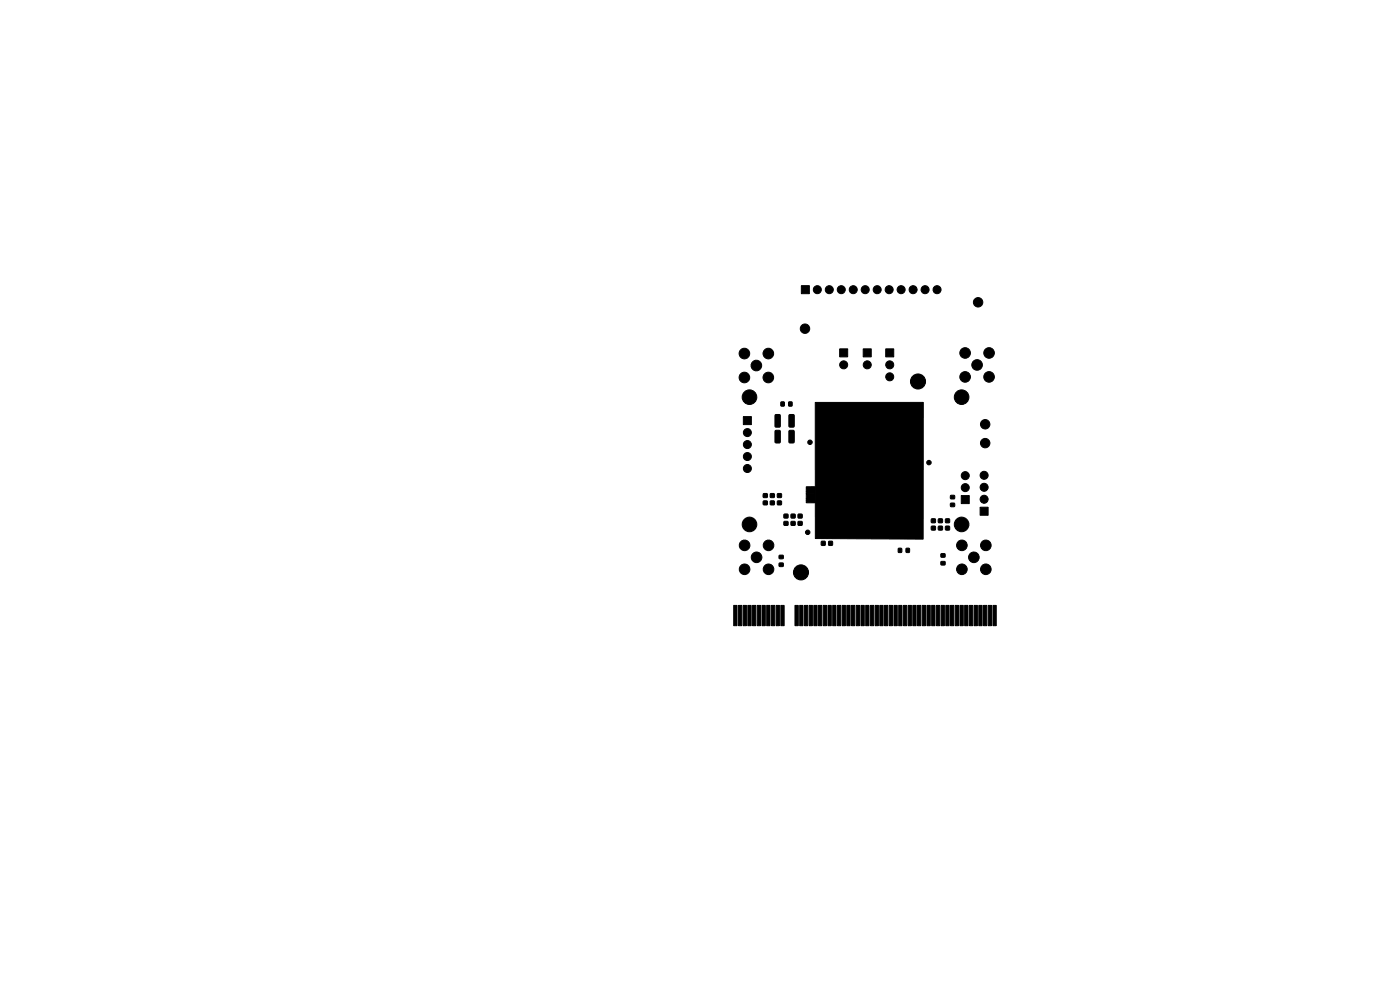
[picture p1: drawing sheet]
<svg xmlns="http://www.w3.org/2000/svg" width="297mm" height="210mm" viewBox="0 0 297 210" stroke-linecap="round" stroke-linejoin="round" font-family="sans-serif">
<g fill="#000" stroke="#000" stroke-width=".21">
<path d="M170 60.6h1.7v1.7h-1.7zM178.1 74h1.7v1.7h-1.7zM183.1 74h1.7v1.7h-1.7zM187.9 74h1.7v1.7h-1.7zM157.7 88.4h1.7v1.7h-1.7zM164.5 88l.8-.1 .2 .2 .1 2.3-.2 .2h-.8l-.2-.1zM164.5 91.3h.8l.2 .1 .1 2.3-.2 .3h-.8l-.2-.2zM165.7 85.3h.7v.8h-.7zM167.3 85.3h.7v.8h-.7zM167.4 88l.9-.1 .2 .2v2.3l-.2 .2h-.7l-.2-.1zM167.4 91.3h.9l.2 .1v2.3l-.2 .3h-.7l-.2-.2zM161.9 106.3h.9v.8h-.9z"/>
<path d="M161.9 104.7h.9v.8h-.9zM163.4 106.3h.8v.8h-.8zM163.4 104.7h.8v.8h-.8zM164.9 106.3h.9v.8h-.9zM164.9 104.7h.9v.8h-.9zM165.3 117.8h.8v.7h-.8zM165.3 119.5h.8v.6h-.8zM166.3 109.1h.8v.8h-.8zM166.3 110.6h.8v.8h-.8zM167.8 109.1h.9v.8h-.9zM167.8 110.6h.9v.8h-.9zM169.3 109.1h.8v.8h-.8z"/>
<path d="M169.3 110.6h.8v.8h-.8zM171 103.3h1.9v1.5h-1.9zM171 104.8h1.9v1.9h-1.9zM171.1 104.2h.6v.1h-.6zM171.1 103.6h.6v.1h-.6zM171.1 105.7h.6v.2h-.6zM171.1 106.2h.6v.1h-.6zM172.1 104.4h.6v.1h-.6zM172.1 104h.6v.1h-.6zM172.1 103.3h.6v.2h-.6zM172.1 105.6h.6v.1h-.6zM172.1 105.9h.6v.2h-.6z"/>
<path d="M172.1 106.4h.6v.1h-.6zM174.3 114.8h.7v.9h-.7zM174.3 109.7h19.5v.4h-19.5zM174.3 107.6h19.5v.4h-19.5zM174.3 107h19.5v.4h-19.5zM174.3 108.3h19.5v.4h-19.5zM175.4 111.8h.1v.6h-.1zM175.4 113.5h.2v.6h-.2zM175.8 114.8h.8v.9h-.8zM176.4 113.5h.1v.6h-.1zM177.3 111.7h.1v.6h-.1zM177.6 113.4h.2v.6h-.2z"/>
<path d="M177.7 110.3h.1v.6h-.1zM178.2 113.4h.1v.6h-.1zM178.3 111.7h.2v.6h-.2zM179 110.3h.1v.6h-.1zM179.1 111.7h.1v.6h-.1zM179.1 113.4h.1v.6h-.1zM179.6 113.4h.1v.6h-.1zM179.7 110.3h.1v.6h-.1zM180.1 113.5h.2v.6h-.2zM180.3 110.3h.1v.6h-.1zM180.5 113.5h.1v.6h-.1zM180.7 110.3h.1v.6h-.1z"/>
<path d="M180.8 111.7h.1v.6h-.1zM181 113.5h.2v.6h-.2zM181.2 111.8h.1v.6h-.1zM181.5 113.4h.1v.6h-.1zM181.8 111.8h.1v.6h-.1zM181.9 113.4h.1v.6h-.1zM182 110.3h.1v.6h-.1zM182.4 113.4h.1v.6h-.1zM182.6 110.3h.2v.6h-.2zM182.8 111.8h.1v.6h-.1zM182.9 113.4h.1v.6h-.1zM183.2 110.3h.2v.6h-.2z"/>
<path d="M183.5 113.5h.1v.6h-.1zM183.6 111.7h.1v.6h-.1zM183.7 110.3h.2v.6h-.2zM184.2 113.5h.1v.6h-.1zM184.2 111.7h.1v.6h-.1zM184.3 110.3h.1v.6h-.1zM184.8 111.8h.1v.6h-.1zM184.9 113.5h.1v.6h-.1zM185.3 111.8h.1v.6h-.1zM185.3 110.3h.1v.6h-.1zM185.8 113.4h.2v.6h-.2zM185.8 111.8h.2v.6h-.2z"/>
<path d="M186.3 111.8h.1v.6h-.1zM186.9 113.4h.1v.6h-.1zM187.2 110.3h.1v.6h-.1zM187.4 111.8h.1v.6h-.1zM187.5 113.4h.1v.6h-.1zM188 111.8h.2v.6h-.2zM188.3 110.3h.1v.6h-.1zM188.6 111.8h.2v.6h-.2zM189.4 113.4h.1v.6h-.1zM189.6 111.8h.1v.6h-.1zM190 110.3h.2v.6h-.2zM190.1 111.8h.2v.6h-.2z"/>
<path d="M190.6 116.3h.7v.9h-.7zM191.5 113.4h.1v.6h-.1zM192.2 116.3h.7v.9h-.7zM192.5 111.8h.1v.6h-.1zM192.7 110.3h.2v.6h-.2zM193.2 111.8h.2v.6h-.2zM193.4 110.4h.2v.6h-.2zM194 111.8h.1v.6h-.1zM173 85.4h22.9l-.1 29-22.8-.2zM197.6 110.1h.8v.8h-.8zM197.6 111.6h.8v.8h-.8zM199.1 110.1h.8v.8h-.8z"/>
<path d="M199.1 111.6h.8v.8h-.8zM199.6 117.5h.9v.7h-.9zM199.6 119.1h.9v.7h-.9zM200.6 110.1h.8v.8h-.8zM200.6 111.6h.8v.8h-.8zM201.7 105.1h.8v.7h-.8zM201.7 106.8h.8v.6h-.8zM203.9 105.1h1.7v1.7h-1.7zM207.9 107.6h1.7v1.7h-1.7zM155.6 128.4h.7v4.3h-.7zM156.6 128.4h.7v4.3h-.7zM157.6 128.4h.7v4.3h-.7z"/>
<path d="M158.6 128.4h.7v4.3h-.7zM159.6 128.4h.7v4.3h-.7zM160.6 128.4h.7v4.3h-.7zM161.6 128.4h.7v4.3h-.7zM162.6 128.4h.7v4.3h-.7zM163.6 128.4h.7v4.3h-.7zM164.6 128.4h.7v4.3h-.7zM165.6 128.4h.7v4.3h-.7zM168.6 128.4h.7v4.3h-.7zM169.6 128.4h.7v4.3h-.7zM170.6 128.4h.7v4.3h-.7zM171.6 128.4h.7v4.3h-.7z"/>
<path d="M172.6 128.4h.7v4.3h-.7zM173.6 128.4h.7v4.3h-.7zM174.6 128.4h.7v4.3h-.7zM175.6 128.4h.7v4.3h-.7zM176.6 128.4h.7v4.3h-.7zM177.6 128.4h.7v4.3h-.7zM178.6 128.4h.7v4.3h-.7zM179.6 128.4h.7v4.3h-.7zM180.6 128.4h.7v4.3h-.7zM181.6 128.4h.7v4.3h-.7zM182.6 128.4h.7v4.3h-.7zM183.6 128.4h.7v4.3h-.7z"/>
<path d="M184.7 128.4h.6v4.3h-.6zM185.7 128.4h.6v4.3h-.6zM186.7 128.4h.6v4.3h-.6zM187.7 128.4h.6v4.3h-.6zM188.7 128.4h.6v4.3h-.6zM189.7 128.4h.6v4.3h-.6zM190.7 128.4h.6v4.3h-.6zM191.7 128.4h.6v4.3h-.6zM192.7 128.4h.6v4.3h-.6zM193.7 128.4h.6v4.3h-.6zM194.7 128.4h.6v4.3h-.6zM195.7 128.4h.6v4.3h-.6z"/>
<path d="M196.7 128.4h.7v4.3h-.7zM197.7 128.4h.7v4.3h-.7zM198.7 128.4h.7v4.3h-.7zM199.7 128.4h.7v4.3h-.7zM200.7 128.4h.7v4.3h-.7zM201.7 128.4h.7v4.3h-.7zM202.7 128.4h.7v4.3h-.7zM203.7 128.4h.7v4.3h-.7zM204.7 128.4h.7v4.3h-.7zM205.7 128.4h.7v4.3h-.7zM206.7 128.4h.7v4.3h-.7zM207.7 128.4h.7v4.3h-.7z"/>
<path d="M208.7 128.4h.7v4.3h-.7zM209.7 128.4h.7v4.3h-.7zM210.7 128.4h.7v4.3h-.7z"/>
<circle cx="157.9" cy="75" r="1.13"/>
<circle cx="160.5" cy="77.5" r="1.13"/>
<circle cx="163" cy="75" r="1.13"/>
<circle cx="170.8" cy="69.7" r="1"/>
<circle cx="173.4" cy="61.4" r=".85"/>
<circle cx="175.9" cy="61.4" r=".85"/>
<circle cx="178.5" cy="61.4" r=".85"/>
<circle cx="179" cy="77.4" r=".85"/>
<circle cx="181" cy="61.4" r=".85"/>
<circle cx="183.5" cy="61.4" r=".85"/>
<circle cx="184" cy="77.4" r=".85"/>
<circle cx="186.1" cy="61.4" r=".85"/>
<circle cx="188.6" cy="61.4" r=".85"/>
<circle cx="188.7" cy="77.4" r=".85"/>
<circle cx="188.7" cy="79.9" r=".85"/>
<circle cx="191.2" cy="61.4" r=".85"/>
<circle cx="193.7" cy="61.4" r=".85"/>
<circle cx="196.2" cy="61.4" r=".85"/>
<circle cx="198.8" cy="61.4" r=".85"/>
<circle cx="204.7" cy="74.9" r="1.13"/>
<circle cx="204.7" cy="80" r="1.13"/>
<circle cx="207.3" cy="77.4" r="1.13"/>
<circle cx="207.5" cy="64.1" r="1"/>
<circle cx="209.8" cy="74.9" r="1.13"/>
<circle cx="209.8" cy="80" r="1.13"/>
<circle cx="157.9" cy="80.1" r="1.13"/>
<circle cx="158.5" cy="91.8" r=".85"/>
<circle cx="158.5" cy="96.8" r=".85"/>
<circle cx="158.5" cy="94.3" r=".85"/>
<circle cx="158.5" cy="99.4" r=".85"/>
<circle cx="159" cy="84.2" r="1.55"/>
<circle cx="163" cy="80.1" r="1.13"/>
<circle cx="171.8" cy="93.8" r=".47"/>
<circle cx="194.7" cy="80.9" r="1.6"/>
<circle cx="197.1" cy="98.1" r=".47"/>
<circle cx="204" cy="84.2" r="1.55"/>
<circle cx="209" cy="94" r="1"/>
<circle cx="209" cy="90" r="1"/>
<circle cx="158" cy="115.7" r="1.12"/>
<circle cx="159" cy="111.2" r="1.55"/>
<circle cx="160.5" cy="118.2" r="1.12"/>
<circle cx="163" cy="115.7" r="1.12"/>
<circle cx="171.3" cy="112.9" r=".47"/>
<circle cx="204" cy="111.2" r="1.55"/>
<circle cx="204.1" cy="115.7" r="1.12"/>
<circle cx="204.8" cy="100.9" r=".85"/>
<circle cx="204.8" cy="103.4" r=".85"/>
<circle cx="206.6" cy="118.2" r="1.12"/>
<circle cx="208.8" cy="103.4" r=".85"/>
<circle cx="208.8" cy="100.8" r=".85"/>
<circle cx="208.8" cy="105.9" r=".85"/>
<circle cx="209.1" cy="115.7" r="1.12"/>
<circle cx="158" cy="120.8" r="1.12"/>
<circle cx="163" cy="120.8" r="1.12"/>
<circle cx="169.9" cy="121.4" r="1.6"/>
<circle cx="204.1" cy="120.8" r="1.12"/>
<circle cx="209.1" cy="120.8" r="1.12"/>
</g>
</svg>
